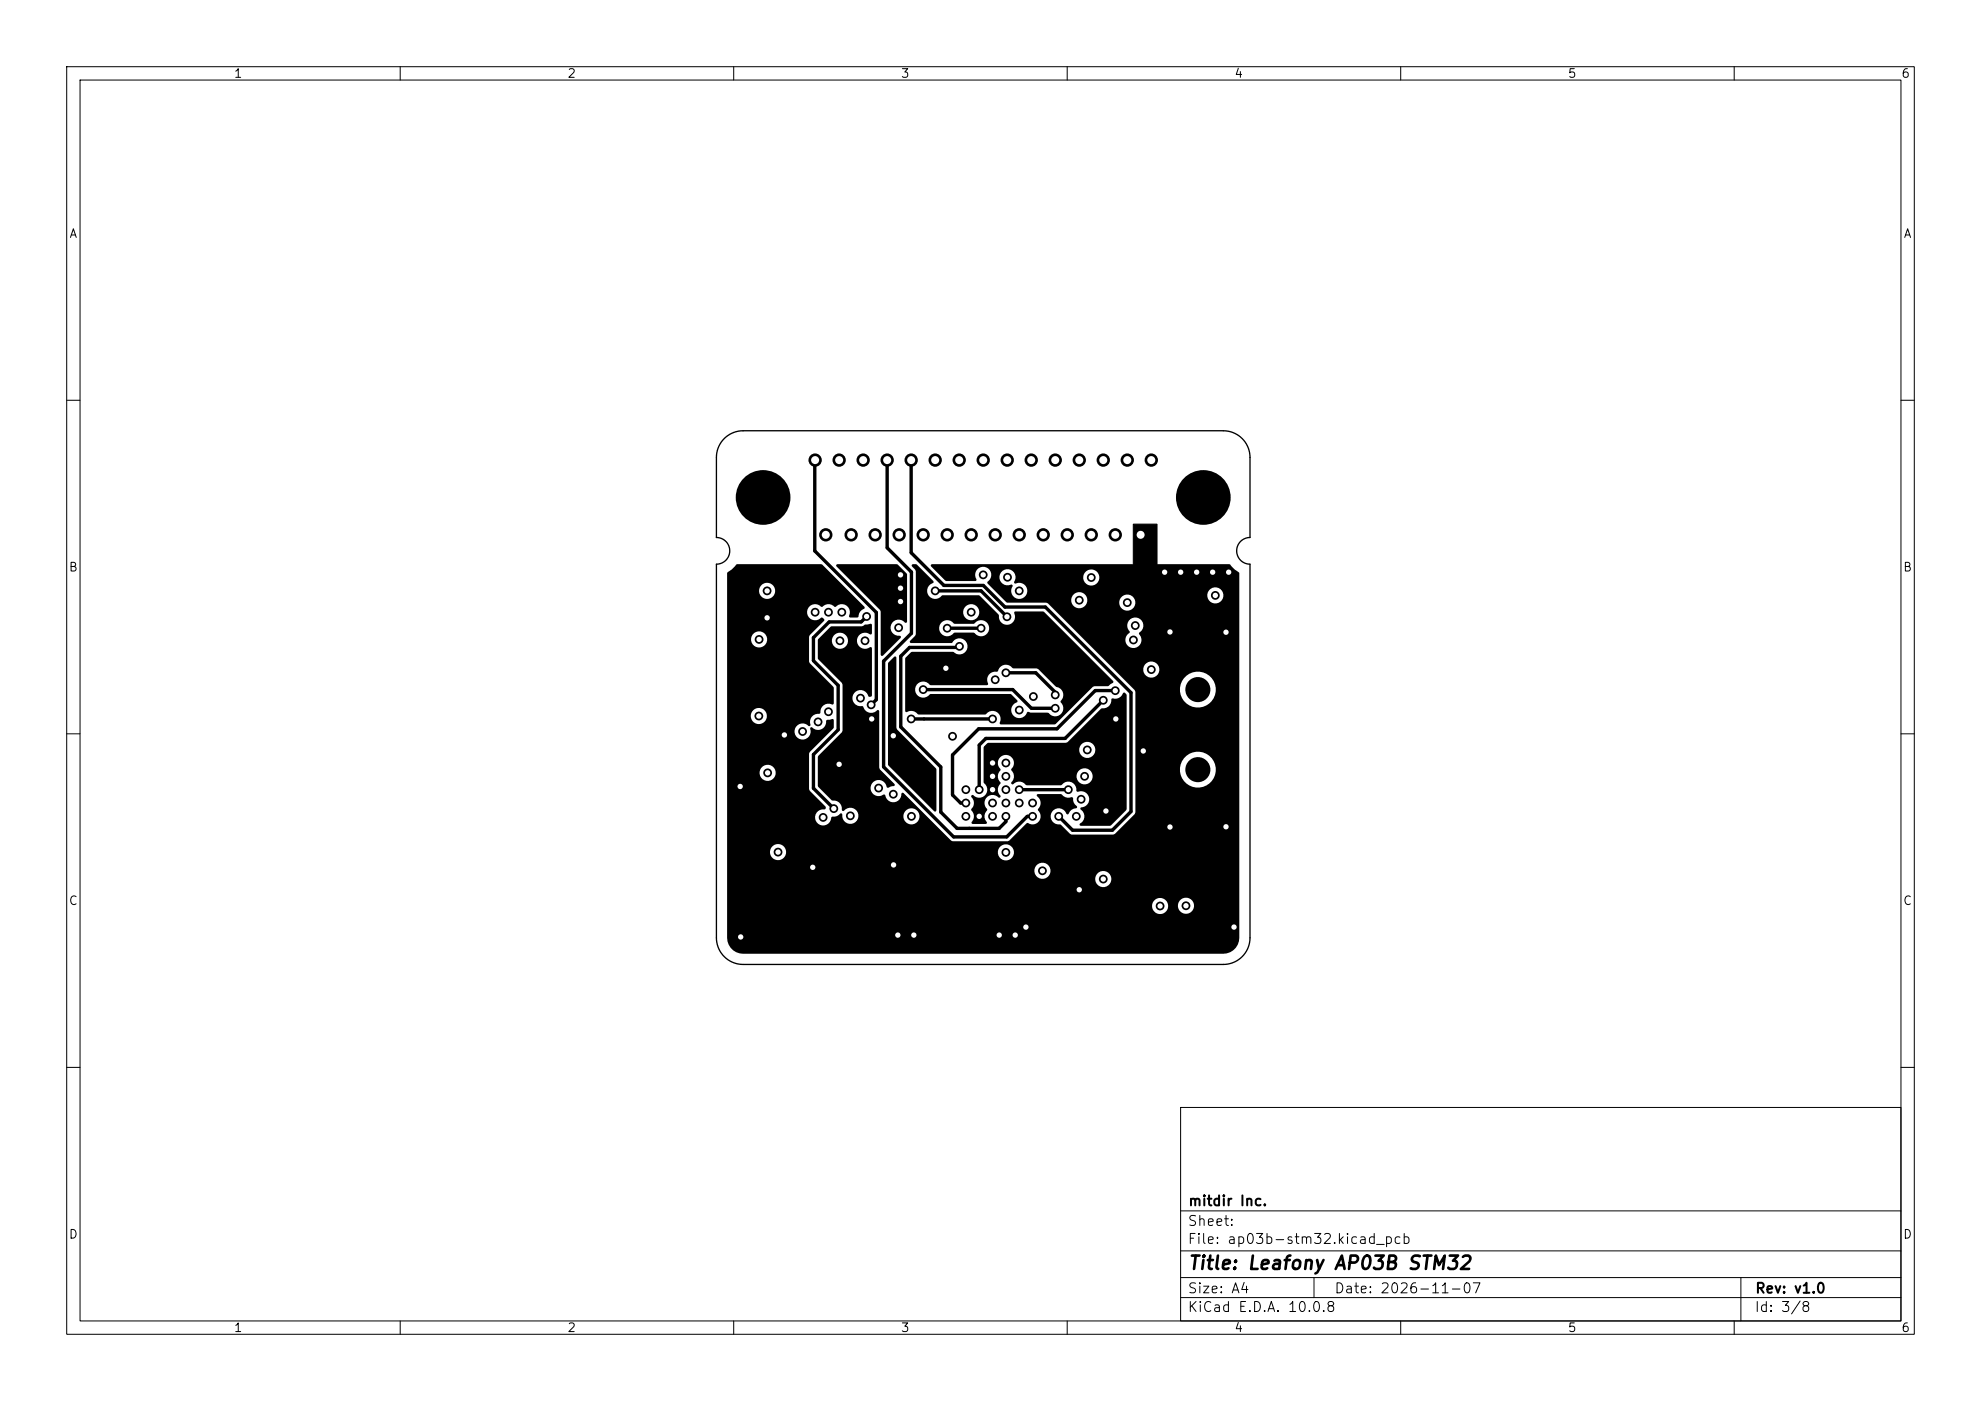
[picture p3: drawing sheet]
<svg xmlns="http://www.w3.org/2000/svg" width="297mm" height="210mm" viewBox="0 0 297 210" stroke-linecap="round" stroke-linejoin="round" font-family="sans-serif">
<defs><g id="words">
<text font-size="2" x="178" y="190.8">Title: Leafony AP03B STM32</text>
<g font-size="1.5">
<text x="178" y="184.1">Sheet:</text>
<text x="178" y="181.1">mitdir Inc.</text>
<text x="178" y="186.8">File: ap03b-stm32.kicad_pcb</text>
<text x="178" y="197">KiCad E.D.A. 10.0.8</text>
<text x="178" y="194.2">Size: A4</text>
<text x="200" y="194.2">Date: 2026-11-07</text>
<text x="263" y="197">Id: 3/8</text>
<text x="263" y="194.2">Rev: v1.0</text>
</g>
<g font-size="1.3">
<text x="35" y="12">1</text>
<text x="85" y="12">2</text>
<text x="135" y="12">3</text>
<text x="185" y="12">4</text>
<text x="235" y="12">5</text>
<text x="285" y="12">6</text>
<text x="10.3" y="36">A</text>
<text x="285.3" y="36">A</text>
<text x="10.2" y="86">B</text>
<text x="285.2" y="86">B</text>
<text x="10.2" y="136">C</text>
<text x="285.2" y="136">C</text>
<text x="10.2" y="186">D</text>
<text x="285.2" y="186">D</text>
<text x="35" y="200">1</text>
<text x="85" y="200">2</text>
<text x="135" y="200">3</text>
<text x="185" y="200">4</text>
<text x="235" y="200">5</text>
<text x="285" y="200">6</text>
</g>
</g></defs>
<g fill="none" stroke="#000" stroke-width=".15">
<path d="M10 10h277v190h-277zM12 12h273v186h-273zM60 10v2M110 10v2M160 10v2M210 10v2M260 10v2M10 60h2M285 60h2M10 110h2M285 110h2M10 160h2"/>
<path d="M177 166h108v32h-108zM285 160h2M60 198v2M110 198v2M160 198v2M177 194.5h108M177 191.5h108M177 187.5h108M177 181.5h108M197 191.5v3M210 198v2M260 198v2"/>
<path d="M261 191.5v6.5"/>
</g>
<path d="M169.9 78.6h3.6v6.4h-3.6z" fill="#000" stroke="#000" stroke-width=".15"/>
<g fill="#000">
<path d="M109.1 85.8l.6-.4 .8-.8h12.6l6.5 6.3v.3a1.37 1.37 0 0 0-.9 1.3l-1.2 .1-.2-.2a1.25 1.25 0 0 0-.4-1.7 1.25 1.25 0 0 0-1.7 .3 1.38 1.38 0 0 0-2 0 1.24 1.24 0 0 0-1.8-.1 1.24 1.24 0 0 0 0 1.8 1.24 1.24 0 0 0 1.8-.1l.3 .2 .1 .2-2.2 2.2-.1 .3v3.7l.1 .2 3.5 3.6 .1 2.4-.1 .2h-.2a1.28 1.28 0 0 0-1.8 1.4 1.36 1.36 0 0 0-1.4 1.8h-.3a1.21 1.21 0 0 0-2 .3 1.21 1.21 0 0 0 1.1 1.8 1.21 1.21 0 0 0 1.2-1.7l.1-.2 .2 .1a1.25 1.25 0 0 0 1.5 .2 1.25 1.25 0 0 0 .6-1.4l1-.1 .1 .1-.1 1.3-3.5 3.5-.1 .3v5.3l.1 .2 2.4 2.4a.27 .27 0 0 1 0 .3 .27 .27 0 0 1-.2 .1 1.22 1.22 0 0 0-1.4 1.2 1.22 1.22 0 0 0 1.3 1.3 1.22 1.22 0 0 0 1.2-1.3l.1-.1a1.51 1.51 0 0 0 1.3-.5l.2 .2a1.21 1.21 0 0 0 1.1 1.4 1.21 1.21 0 0 0 1.3-1.3h6.7v.3a1.21 1.21 0 0 0 1.9 .9 1.21 1.21 0 0 0 0-2.1 1.21 1.21 0 0 0-1.9 .9h-6.7v-.1a1.27 1.27 0 0 0-1-1 1.27 1.27 0 0 0-1.3 .5l-.2-.2a1.22 1.22 0 0 0-1.4-1.4l-2.2-2.2 .1-4.5 3.5-3.5 .1-.3v-6.9l-.1-.2-3.6-3.7v-2.8h2.1v.3a1.21 1.21 0 0 0 1.9 .9 1.21 1.21 0 0 0 0-2.1 1.21 1.21 0 0 0-1.9 .9h-2.1l2.1-2h4.5l.5-.3 .9-.1 .1 .2v1.2v.2h-.3a1.21 1.21 0 0 0-1.6 .1 1.21 1.21 0 0 0 0 1.7 1.21 1.21 0 0 0 1.6 .1h.2l.1 .2v7.1a.31 .31 0 0 1-.3 .2 .31 .31 0 0 1-.3-.3 1.22 1.22 0 0 0-1.5-.6 1.22 1.22 0 0 0-.7 1.5 1.22 1.22 0 0 0 1.5 .8 1.32 1.32 0 0 0 2.2 .5l.2 .2v8.5l.1 .2 2.3 2.4-.1 .1-.9 .3-.3-.1a1.21 1.21 0 0 0-1.5-1.1 1.21 1.21 0 0 0-.8 1.7 1.21 1.21 0 0 0 1.8 .5l.3 .1a1.25 1.25 0 0 0 1.4 1.1 1.25 1.25 0 0 0 1.1-1.4h.3l7.1 7.1 .2 .1h8.3l.2-.1 2.7-2.7a1.26 1.26 0 0 0 1.8-.2 1.26 1.26 0 0 0-.2-1.7 1.35 1.35 0 0 0-.2-2.1l.2-.3h3.4a1.64 1.64 0 0 0 1.8 .5l.2 .8 .5 .6v.2a1.68 1.68 0 0 0-1.4 1l-.2-.1a1.21 1.21 0 0 0-1.5-.8 1.21 1.21 0 0 0-.9 1.4 1.21 1.21 0 0 0 1.4 1l1.5 1.4 .3 .1h5.9a.76 .76 0 0 0 .8-.3l2.7-2.8 .1-.2v-6.7h6.7v.5a2.69 2.69 0 0 0 4.1 2.1 2.69 2.69 0 0 0 0-4.6 2.69 2.69 0 0 0-4.1 2h-6.7v-11.1a.88 .88 0 0 0-.4-.9h7.1v.5a2.69 2.69 0 0 0 4.1 2.1 2.69 2.69 0 0 0 0-4.6 2.69 2.69 0 0 0-4.1 2h-7.1l-2.9-2.9h4.5v.3a1.21 1.21 0 0 0 1.9 .9 1.21 1.21 0 0 0 0-2.1 1.21 1.21 0 0 0-1.9 .9h-4.5l-4.5-4.4h6.3v.3a1.23 1.23 0 0 0 1.8 .9 1.23 1.23 0 0 0 .2-2 1.59 1.59 0 0 0 .7-1.4 1.23 1.23 0 0 0-1.8-.9 1.23 1.23 0 0 0-.2 2l-.4 .5-.3 .6h-6.3l-5.3-5.4-.2-.1h-5.9l-.6-.5h10.2v.3a1.21 1.21 0 0 0 1.2 1.1 1.21 1.21 0 0 0 1.2-1h4.8v.3a1.21 1.21 0 0 0 1.9 .9 1.21 1.21 0 0 0 0-2.1 1.21 1.21 0 0 0-1.9 .9h-4.8l-.1-.7-.3-.4h18.4v.3a1.21 1.21 0 0 0 1.9 .9 1.21 1.21 0 0 0 0-2.1 1.21 1.21 0 0 0-1.9 .9h-18.4l-.1-.1a1.21 1.21 0 0 0-1.9 .8h-10.2l-2.4-2.5 .4-.4 .2-.5h1.2a1.26 1.26 0 0 0 1.9 1.2l.1 .3a1.21 1.21 0 0 0 .7 1.8 1.21 1.21 0 0 0 1.5-1.2 1.21 1.21 0 0 0-1.7-1l-.2-.1-.1-.2 .3-.8h10.1v.3a1.21 1.21 0 0 0 1.9 .9 1.21 1.21 0 0 0 0-2.1 1.21 1.21 0 0 0-1.9 .9h-10.1a1.21 1.21 0 0 0-1.3-1.1 1.21 1.21 0 0 0-1.2 1.1l-1.2-.1a1.24 1.24 0 0 0-1.6-1.3 1.24 1.24 0 0 0-.6 2l-.2 .1h-4.3l-2.4-2.3 .2-.2h44.6l1.5 1.3v54.7a2.4 2.4 0 0 1-2.4 2.4h-72a2.4 2.4 0 0 1-2.4-2.4v-4.9h63.7a1.21 1.21 0 0 0 1.2 1.3 1.21 1.21 0 0 0 1.2-1.4h1.5v.3a1.21 1.21 0 0 0 1.9 .9 1.21 1.21 0 0 0 0-2.1 1.21 1.21 0 0 0-1.9 .9h-1.5v-.1a1.21 1.21 0 0 0-1.3-.9 1.21 1.21 0 0 0-1.1 1.1h-63.7v-5.3h46.1v.3a1.22 1.22 0 0 0 1.7 .9h7.4v.3a1.21 1.21 0 0 0 1.9 .9 1.21 1.21 0 0 0 0-2.1 1.21 1.21 0 0 0-1.9 .9h-7.4l.2-.1a1.21 1.21 0 0 0-.1-2 1.21 1.21 0 0 0-1.8 .9h-46.1v-2.8h6.4v.3a1.21 1.21 0 0 0 1.4 1 1.21 1.21 0 0 0 1.1-1.3h31.7v.3a1.21 1.21 0 0 0 1.9 .9 1.21 1.21 0 0 0 0-2.1 1.21 1.21 0 0 0-1.9 .9h-31.7a1.21 1.21 0 0 0-1.3-1.1 1.21 1.21 0 0 0-1.2 1.1h-6.4v-11.9h4.9v.3a1.21 1.21 0 0 0 1.8 .9 1.21 1.21 0 0 0 0-2.1 1.21 1.21 0 0 0-1.8 .9h-4.9v-8.5h3.6v.3a1.21 1.21 0 0 0 1.8 .9 1.21 1.21 0 0 0 0-2.1 1.21 1.21 0 0 0-1.8 .9h-3.6v-11.5h3.6v.3a1.21 1.21 0 0 0 1.9 .9 1.21 1.21 0 0 0 0-2.1 1.21 1.21 0 0 0-1.9 .9h-3.6v-7.3h4.8v.3a1.21 1.21 0 0 0 1.9 .9 1.21 1.21 0 0 0 0-2.1 1.21 1.21 0 0 0-1.9 .9h-4.8zM133.2 99.3l.9-.9h.2l.1 10.7 .1 .2 5.9 6v6.2l-.2 .2-7.1-7.1zM125.4 84.6h9.2l1.4 1.5v7.1l-.2 .2a1.24 1.24 0 0 0-1.9-.2 1.24 1.24 0 0 0 .1 1.9l.3 .1 .7 .1v.3l-2.6 2.7h-.3l-.1-6.6-.1-.3-6.5-6.5zM136.7 84.6h.8l2.4 2.5 .1 .1-.2 .2a1.21 1.21 0 0 0-.6 1.9 1.21 1.21 0 0 0 2 0l5.5-.1 3 2.9a1.29 1.29 0 0 0 .6 1.3 1.29 1.29 0 0 0 1.4 0 1.38 1.38 0 0 0 .3-1.6l.2-.1h4.3l10.4 10.5-.8 .7h-2l-.3 .1-5.7 5.6h-8l-.2-.1v-.2a1.21 1.21 0 0 0-.5-1.6 1.21 1.21 0 0 0-1.6 .3l-10.1 .1a1.59 1.59 0 0 0-1.9-.3l-.1-.2v-3.4h1.5a1.21 1.21 0 0 0 .8 1.3 1.21 1.21 0 0 0 1.4-.4l12.1-.1 1 1v.2a1.23 1.23 0 0 0-.5 2.1 1.23 1.23 0 0 0 2-.6l.5 .1h2.6a1.28 1.28 0 0 0 1.5 .5 1.28 1.28 0 0 0 .8-1.3l-.4-.8a1.3 1.3 0 0 0 .4-1.4 1.3 1.3 0 0 0-1.1-.9l-2.6-2.6-.3-.1h-3.5a1.33 1.33 0 0 0-1.3-.5 1.33 1.33 0 0 0-1 1 1.29 1.29 0 0 0-1.4 .5 1.29 1.29 0 0 0-.1 1.4l-.1 .1h-8.6a1.21 1.21 0 0 0-1.3-.5 1.21 1.21 0 0 0-.9 1h-1.5v-4.5l.9-.9 6.3-.1a1.22 1.22 0 0 0 1.8 .1 1.22 1.22 0 0 0 0-1.8 1.22 1.22 0 0 0-1.8 .2l-.3 .2-6.2-.1v-.2l.8-.8 .1-.2v-1.1h3.5a1.21 1.21 0 0 0 .8 1.3 1.21 1.21 0 0 0 1.4-.4l3-.1a1.28 1.28 0 0 0 1.4 .5 1.28 1.28 0 0 0 .9-1.3 1.21 1.21 0 0 0-.9-1 1.21 1.21 0 0 0-1.3 .4l-3 .1a1.31 1.31 0 0 0-1.3-.5 1.31 1.31 0 0 0-1 1h-3.5v-2.4h7.1v.3a1.21 1.21 0 0 0 1.9 .9 1.21 1.21 0 0 0 0-2.1 1.21 1.21 0 0 0-1.9 .9h-7.1v-6l-.6-.7zM147.5 111.9l.7-.6h11.6l.3-.1 5-5a1.4 1.4 0 0 0 1.6-1.5h.1a1.28 1.28 0 0 0 1.6-.9l.3 .1 .2 .3v17.1l-2.5 2.5h-4.4l-.2-.2a2.06 2.06 0 0 0 .8-1.4l-.3-.6-.3-.3 .1-.3a1.21 1.21 0 0 0 1.2-1.4 1.21 1.21 0 0 0-1.7-.9l-.2-.1a1.22 1.22 0 0 0-.8-1.3 1.22 1.22 0 0 0-1.4 .3l-5.4 .1a1.28 1.28 0 0 0-2-.1l-.2-.1a.63 .63 0 0 1 .3-.7l.1-.6h9.4a1.21 1.21 0 0 0 1.6 1.3 1.21 1.21 0 0 0 .5-2 1.21 1.21 0 0 0-2 .4l-.1 .3h-9.4l-.4-.7a.63 .63 0 0 1 .3-.7 1.23 1.23 0 0 0-.6-1.5 1.23 1.23 0 0 0-1.6 .4 1.23 1.23 0 0 0 .3 1.7 1.38 1.38 0 0 0 0 2 1.38 1.38 0 0 0 0 2l-.1 .1a.63 .63 0 0 1-.6-.3 1.25 1.25 0 0 0-1.5 .6 1.25 1.25 0 0 0 .2 1.6 1.38 1.38 0 0 0 0 1.9l-.2 .2h-2l-.2-.2a1.38 1.38 0 0 0 0-1.9 1.38 1.38 0 0 0 0-2l.1-.2a.63 .63 0 0 1 .6 .3 1.25 1.25 0 0 0 1.6-.6 1.25 1.25 0 0 0-.4-1.6v-5h14.3a1.21 1.21 0 0 0 1.6 1.3 1.21 1.21 0 0 0 .5-2 1.21 1.21 0 0 0-2 .3l-.1 .4h-14.3z"/>
<circle cx="122.2" cy="69" r="1"/>
<circle cx="125.8" cy="69" r="1"/>
<circle cx="129.4" cy="69" r="1"/>
<circle cx="133" cy="69" r="1"/>
<circle cx="136.6" cy="69" r="1"/>
<circle cx="140.2" cy="69" r="1"/>
<circle cx="143.8" cy="69" r="1"/>
<circle cx="147.4" cy="69" r="1"/>
<circle cx="151" cy="69" r="1"/>
<circle cx="154.6" cy="69" r="1"/>
<circle cx="158.2" cy="69" r="1"/>
<circle cx="161.8" cy="69" r="1"/>
<circle cx="165.4" cy="69" r="1"/>
<circle cx="169" cy="69" r="1"/>
<circle cx="172.6" cy="69" r="1"/>
<circle cx="113.8" cy="95.8" r=".66"/>
<circle cx="115" cy="92.6" r=".66"/>
<circle cx="115" cy="88.6" r=".66"/>
<circle cx="122.2" cy="91.8" r=".66"/>
<circle cx="123.8" cy="80.2" r="1"/>
<circle cx="124.2" cy="91.8" r=".66"/>
<circle cx="125.9" cy="96" r=".66"/>
<circle cx="126.2" cy="91.8" r=".66"/>
<circle cx="127.6" cy="80.2" r="1"/>
<circle cx="129.7" cy="96" r=".66"/>
<circle cx="129.9" cy="92.4" r=".66"/>
<circle cx="131.2" cy="80.2" r="1"/>
<circle cx="134.7" cy="94.1" r=".66"/>
<circle cx="134.8" cy="80.2" r="1"/>
<circle cx="135" cy="88.2" r=".66"/>
<circle cx="135" cy="86.2" r=".66"/>
<circle cx="135" cy="90.2" r=".66"/>
<circle cx="138.4" cy="80.2" r="1"/>
<circle cx="140.2" cy="88.6" r=".66"/>
<circle cx="142" cy="94.2" r=".66"/>
<circle cx="142" cy="80.2" r="1"/>
<circle cx="143.8" cy="96.9" r=".66"/>
<circle cx="145.6" cy="80.2" r="1"/>
<circle cx="145.6" cy="91.8" r=".66"/>
<circle cx="147.1" cy="94.2" r=".66"/>
<circle cx="147.4" cy="86.2" r=".66"/>
<circle cx="149.2" cy="80.2" r="1"/>
<circle cx="151" cy="92.4" r=".66"/>
<circle cx="151" cy="86.5" r=".66"/>
<circle cx="152.8" cy="80.2" r="1"/>
<circle cx="152.8" cy="88.6" r=".66"/>
<circle cx="156.4" cy="80.2" r="1"/>
<circle cx="160" cy="80.2" r="1"/>
<circle cx="161.8" cy="90" r=".66"/>
<circle cx="163.6" cy="80.2" r="1"/>
<circle cx="163.6" cy="86.6" r=".66"/>
<circle cx="167.2" cy="80.2" r="1"/>
<circle cx="169" cy="90.3" r=".66"/>
<circle cx="169.9" cy="95.9" r=".66"/>
<circle cx="170.2" cy="93.8" r=".66"/>
<circle cx="171" cy="80.2" r="1"/>
<circle cx="174.6" cy="85.8" r=".66"/>
<circle cx="175.4" cy="94.7" r=".66"/>
<circle cx="177" cy="85.8" r=".66"/>
<circle cx="179.4" cy="85.8" r=".66"/>
<circle cx="181.8" cy="85.8" r=".66"/>
<circle cx="182.2" cy="89.2" r=".66"/>
<circle cx="183.8" cy="94.8" r=".66"/>
<circle cx="184.2" cy="85.8" r=".66"/>
<circle cx="111" cy="117.9" r=".66"/>
<circle cx="113.8" cy="107.3" r=".66"/>
<circle cx="115.1" cy="115.8" r=".66"/>
<circle cx="117.6" cy="110.2" r=".66"/>
<circle cx="120.3" cy="109.6" r=".66"/>
<circle cx="122.6" cy="108.2" r=".66"/>
<circle cx="124.2" cy="106.7" r=".66"/>
<circle cx="125.8" cy="114.6" r=".66"/>
<circle cx="129" cy="104.6" r=".66"/>
<circle cx="130.6" cy="105.6" r=".66"/>
<circle cx="130.7" cy="107.8" r=".66"/>
<circle cx="131.7" cy="118.1" r=".66"/>
<circle cx="133.9" cy="110.3" r=".66"/>
<circle cx="133.9" cy="119" r=".66"/>
<circle cx="136.6" cy="107.8" r=".66"/>
<circle cx="138.4" cy="103.4" r=".66"/>
<circle cx="141.8" cy="100.2" r=".66"/>
<circle cx="142.8" cy="110.4" r=".66"/>
<circle cx="144.8" cy="118.4" r=".66"/>
<circle cx="146.8" cy="118.4" r=".66"/>
<circle cx="148.8" cy="114.4" r=".66"/>
<circle cx="148.8" cy="116.4" r=".66"/>
<circle cx="148.8" cy="118.4" r=".66"/>
<circle cx="148.8" cy="107.8" r=".66"/>
<circle cx="149.2" cy="101.9" r=".66"/>
<circle cx="150.8" cy="114.4" r=".66"/>
<circle cx="150.8" cy="116.4" r=".66"/>
<circle cx="150.8" cy="118.4" r=".66"/>
<circle cx="150.8" cy="100.8" r=".66"/>
<circle cx="152.8" cy="118.4" r=".66"/>
<circle cx="152.8" cy="106.4" r=".66"/>
<circle cx="154.9" cy="104.4" r=".66"/>
<circle cx="158.2" cy="104.2" r=".66"/>
<circle cx="158.2" cy="106.2" r=".66"/>
<circle cx="160.2" cy="118.4" r=".66"/>
<circle cx="162.1" cy="119.8" r=".66"/>
<circle cx="162.6" cy="116.4" r=".66"/>
<circle cx="163" cy="112.4" r=".66"/>
<circle cx="165.4" cy="105" r=".66"/>
<circle cx="167.2" cy="103.5" r=".66"/>
<circle cx="167.3" cy="107.8" r=".66"/>
<circle cx="171.4" cy="112.6" r=".66"/>
<circle cx="172.6" cy="100.4" r=".66"/>
<circle cx="116.6" cy="127.7" r=".66"/>
<circle cx="121.8" cy="130" r=".66"/>
<circle cx="123.4" cy="122.5" r=".66"/>
<circle cx="125" cy="121.2" r=".66"/>
<circle cx="127.5" cy="122.3" r=".66"/>
<circle cx="134" cy="129.6" r=".66"/>
<circle cx="136.6" cy="122.4" r=".66"/>
<circle cx="144.8" cy="120.4" r=".66"/>
<circle cx="144.8" cy="122.4" r=".66"/>
<circle cx="146.8" cy="122.4" r=".66"/>
<circle cx="148.8" cy="120.4" r=".66"/>
<circle cx="148.8" cy="122.4" r=".66"/>
<circle cx="150.8" cy="120.4" r=".66"/>
<circle cx="150.8" cy="122.4" r=".66"/>
<circle cx="150.8" cy="127.8" r=".66"/>
<circle cx="152.8" cy="120.4" r=".66"/>
<circle cx="153.8" cy="139" r=".66"/>
<circle cx="154.8" cy="120.4" r=".66"/>
<circle cx="154.8" cy="122.4" r=".66"/>
<circle cx="156.3" cy="130.5" r=".66"/>
<circle cx="158.7" cy="122.4" r=".66"/>
<circle cx="161.4" cy="122.4" r=".66"/>
<circle cx="161.8" cy="133.4" r=".66"/>
<circle cx="165.4" cy="131.8" r=".66"/>
<circle cx="165.8" cy="121.6" r=".66"/>
<circle cx="173.9" cy="135.8" r=".66"/>
<circle cx="175.4" cy="124" r=".66"/>
<circle cx="177.8" cy="135.8" r=".66"/>
<circle cx="183.8" cy="123.9" r=".66"/>
<circle cx="185" cy="139" r=".66"/>
<circle cx="111" cy="140.4" r=".66"/>
<circle cx="134.6" cy="140.2" r=".66"/>
<circle cx="137" cy="140.2" r=".66"/>
<circle cx="149.8" cy="140.2" r=".66"/>
<circle cx="152.2" cy="140.2" r=".66"/>
</g>
<g fill="none" stroke="#000" stroke-width=".51">
<path d="M122.2 69v13.6l9.2 9.2v13.1l-.8 .7M133 69v13.1l3.6 3.7v9.1l-4.1 4.2v15.9l10.5 10.4h7.9l3.1-3h.8M136.6 69v13.8l4.9 5h5.9l3.3 3.2h6l12.9 12.8v17.8l-2.8 2.8h-6l-2.1-2M129.9 92.4l-.8 .8h-4.8l-2.3 2.4v3.4l3.7 3.7v6.7l-3.7 3.7v5.1l3 3M140.2 88.6h6.9l3.9 3.8M142 94.2h5.1M143.8 96.9l-.1 .1h-7.3l-1.4 1.4v10.6l6 6v6.7l2.5 2.5h6.3l1-1v-.8M136.6 107.8h12.2M138.4 103.4h13.4l2.8 2.8h3.2l.4-.4M150.8 100.8h4.5l2.9 3M152.8 118.4h7.4M165.4 105l-5.7 5.7h-11.9l-1 1v6.7"/>
<path d="M167.2 103.5h-3l-5.7 5.7h-11.8l-3.9 4v6l1.2 1.2h.8M167.2 103.5h.1"/>
</g>
<path d="M108.6 65.7a4 4 0 0 1 2.8-1.1h72a4 4 0 0 1 4 4v12a2 2 0 0 0-2 2 2 2 0 0 0 2 2v56a4 4 0 0 1-4 4h-72a4 4 0 0 1-4-4v-56a2 2 0 0 0 2-2 2 2 0 0 0-2-2v-12a4 4 0 0 1 1.2-2.9z" fill="none" stroke="#000" stroke-width=".2"/>
<g fill="#fff">
<circle cx="123.4" cy="122.5" r=".4"/>
<circle cx="129.9" cy="92.4" r=".4"/>
<circle cx="125" cy="121.2" r=".4"/>
<circle cx="145.6" cy="80.2" r=".6"/>
<circle cx="145.6" cy="91.8" r=".4"/>
<circle cx="131.7" cy="118.1" r=".4"/>
<circle cx="120.3" cy="109.6" r=".4"/>
<circle cx="129" cy="104.6" r=".4"/>
<circle cx="144.8" cy="118.4" r=".4"/>
<circle cx="133.9" cy="119" r=".4"/>
<circle cx="122.6" cy="108.2" r=".4"/>
<circle cx="115" cy="88.6" r=".4"/>
<circle cx="161.8" cy="133.4" r=".4"/>
<circle cx="185" cy="139" r=".4"/>
<circle cx="179.4" cy="85.8" r=".4"/>
<circle cx="137" cy="140.2" r=".4"/>
<circle cx="148.8" cy="116.4" r=".4"/>
<circle cx="177" cy="85.8" r=".4"/>
<circle cx="165.8" cy="121.6" r=".4"/>
<circle cx="146.8" cy="122.4" r=".4"/>
<circle cx="135" cy="90.2" r=".4"/>
<circle cx="117.6" cy="110.2" r=".4"/>
<circle cx="183.8" cy="94.8" r=".4"/>
<circle cx="175.4" cy="124" r=".4"/>
<circle cx="135" cy="86.2" r=".4"/>
<circle cx="152.2" cy="140.2" r=".4"/>
<circle cx="153.8" cy="139" r=".4"/>
<circle cx="148.8" cy="114.4" r=".4"/>
<circle cx="115" cy="92.6" r=".4"/>
<circle cx="148.8" cy="118.4" r=".4"/>
<circle cx="181.8" cy="85.8" r=".4"/>
<circle cx="183.8" cy="123.9" r=".4"/>
<circle cx="167.3" cy="107.8" r=".4"/>
<circle cx="149.8" cy="140.2" r=".4"/>
<circle cx="175.4" cy="94.7" r=".4"/>
<circle cx="134" cy="129.6" r=".4"/>
<circle cx="121.8" cy="130" r=".4"/>
<circle cx="133.9" cy="110.3" r=".4"/>
<circle cx="171" cy="80.2" r=".6"/>
<circle cx="134.6" cy="140.2" r=".4"/>
<circle cx="184.2" cy="85.8" r=".4"/>
<circle cx="111" cy="140.4" r=".4"/>
<circle cx="111" cy="117.9" r=".4"/>
<circle cx="125.8" cy="114.6" r=".4"/>
<circle cx="141.8" cy="100.2" r=".4"/>
<circle cx="135" cy="88.2" r=".4"/>
<circle cx="130.7" cy="107.8" r=".4"/>
<circle cx="171.4" cy="112.6" r=".4"/>
<circle cx="174.6" cy="85.8" r=".4"/>
<circle cx="124.2" cy="106.7" r=".4"/>
<circle cx="127.5" cy="122.3" r=".4"/>
<circle cx="169.9" cy="95.9" r=".4"/>
<circle cx="129.7" cy="96" r=".4"/>
<circle cx="124.2" cy="91.8" r=".4"/>
<circle cx="126.2" cy="91.8" r=".4"/>
<circle cx="144.8" cy="122.4" r=".4"/>
<circle cx="182.2" cy="89.2" r=".4"/>
<circle cx="148.8" cy="122.4" r=".4"/>
<circle cx="150.8" cy="116.4" r=".4"/>
<circle cx="122.2" cy="91.8" r=".4"/>
<circle cx="136.6" cy="122.4" r=".4"/>
<circle cx="172.6" cy="100.4" r=".4"/>
<circle cx="113.8" cy="95.8" r=".4"/>
<circle cx="150.8" cy="114.4" r=".4"/>
<circle cx="177.8" cy="135.8" r=".4"/>
<circle cx="156.3" cy="130.5" r=".4"/>
<circle cx="150.8" cy="118.4" r=".4"/>
<circle cx="123.8" cy="80.2" r=".6"/>
<circle cx="115.1" cy="115.8" r=".4"/>
<circle cx="163" cy="112.4" r=".4"/>
<circle cx="125.9" cy="96" r=".4"/>
<circle cx="162.6" cy="116.4" r=".4"/>
<circle cx="113.8" cy="107.3" r=".4"/>
<circle cx="116.6" cy="127.7" r=".4"/>
<circle cx="150.8" cy="127.8" r=".4"/>
<circle cx="131.2" cy="80.2" r=".6"/>
<circle cx="163.6" cy="80.2" r=".6"/>
<circle cx="163.6" cy="86.6" r=".4"/>
<circle cx="169" cy="90.3" r=".4"/>
<circle cx="169" cy="69" r=".6"/>
<circle cx="161.8" cy="90" r=".4"/>
<circle cx="161.8" cy="69" r=".6"/>
<circle cx="172.6" cy="69" r=".6"/>
<circle cx="170.2" cy="93.8" r=".4"/>
<circle cx="130.6" cy="105.6" r=".4"/>
<circle cx="142.8" cy="110.4" r=".4"/>
<circle cx="122.2" cy="69" r=".6"/>
<circle cx="144.8" cy="120.4" r=".4"/>
<circle cx="167.2" cy="103.5" r=".4"/>
<circle cx="167.2" cy="80.2" r=".6"/>
<circle cx="165.4" cy="105" r=".4"/>
<circle cx="165.4" cy="69" r=".6"/>
<circle cx="146.8" cy="118.4" r=".4"/>
<circle cx="147.1" cy="94.2" r=".4"/>
<circle cx="142" cy="80.2" r=".6"/>
<circle cx="142" cy="94.2" r=".4"/>
<circle cx="148.8" cy="120.4" r=".4"/>
<circle cx="149.2" cy="80.2" r=".6"/>
<circle cx="149.2" cy="101.9" r=".4"/>
<circle cx="136.6" cy="107.8" r=".4"/>
<circle cx="134.8" cy="80.2" r=".6"/>
<circle cx="148.8" cy="107.8" r=".4"/>
<circle cx="143.8" cy="69" r=".6"/>
<circle cx="143.8" cy="96.9" r=".4"/>
<circle cx="150.8" cy="122.4" r=".4"/>
<circle cx="150.8" cy="120.4" r=".4"/>
<circle cx="147.4" cy="69" r=".6"/>
<circle cx="147.4" cy="86.2" r=".4"/>
<circle cx="150.8" cy="100.8" r=".4"/>
<circle cx="158.2" cy="69" r=".6"/>
<circle cx="158.2" cy="104.2" r=".4"/>
<circle cx="154.9" cy="104.4" r=".4"/>
<circle cx="152.8" cy="120.4" r=".4"/>
<circle cx="154.6" cy="69" r=".6"/>
<circle cx="152.8" cy="118.4" r=".4"/>
<circle cx="160.2" cy="118.4" r=".4"/>
<circle cx="160" cy="80.2" r=".6"/>
<circle cx="140.2" cy="88.6" r=".4"/>
<circle cx="151" cy="92.4" r=".4"/>
<circle cx="165.4" cy="131.8" r=".4"/>
<circle cx="140.2" cy="69" r=".6"/>
<circle cx="152.8" cy="106.4" r=".4"/>
<circle cx="154.8" cy="122.4" r=".4"/>
<circle cx="133" cy="69" r=".6"/>
<circle cx="151" cy="86.5" r=".4"/>
<circle cx="151" cy="69" r=".6"/>
<circle cx="154.8" cy="120.4" r=".4"/>
<circle cx="156.4" cy="80.2" r=".6"/>
<circle cx="136.6" cy="69" r=".6"/>
<circle cx="158.7" cy="122.4" r=".4"/>
<circle cx="161.4" cy="122.4" r=".4"/>
<circle cx="134.7" cy="94.1" r=".4"/>
<circle cx="129.4" cy="69" r=".6"/>
<circle cx="152.8" cy="80.2" r=".6"/>
<circle cx="152.8" cy="88.6" r=".4"/>
<circle cx="162.1" cy="119.8" r=".4"/>
<circle cx="138.4" cy="80.2" r=".6"/>
<circle cx="158.2" cy="106.2" r=".4"/>
<circle cx="138.4" cy="103.4" r=".4"/>
<circle cx="127.6" cy="80.2" r=".6"/>
<circle cx="125.8" cy="69" r=".6"/>
<circle cx="173.9" cy="135.8" r=".4"/>
</g>
<g fill="#000">
<circle cx="114.4" cy="74.6" r="4.1"/>
<circle cx="180.4" cy="74.6" r="4.1"/>
<circle cx="179.6" cy="115.4" r="1.88"/>
<circle cx="179.6" cy="103.4" r="1.88"/>
</g>
<use href="#words"/>
</svg>
